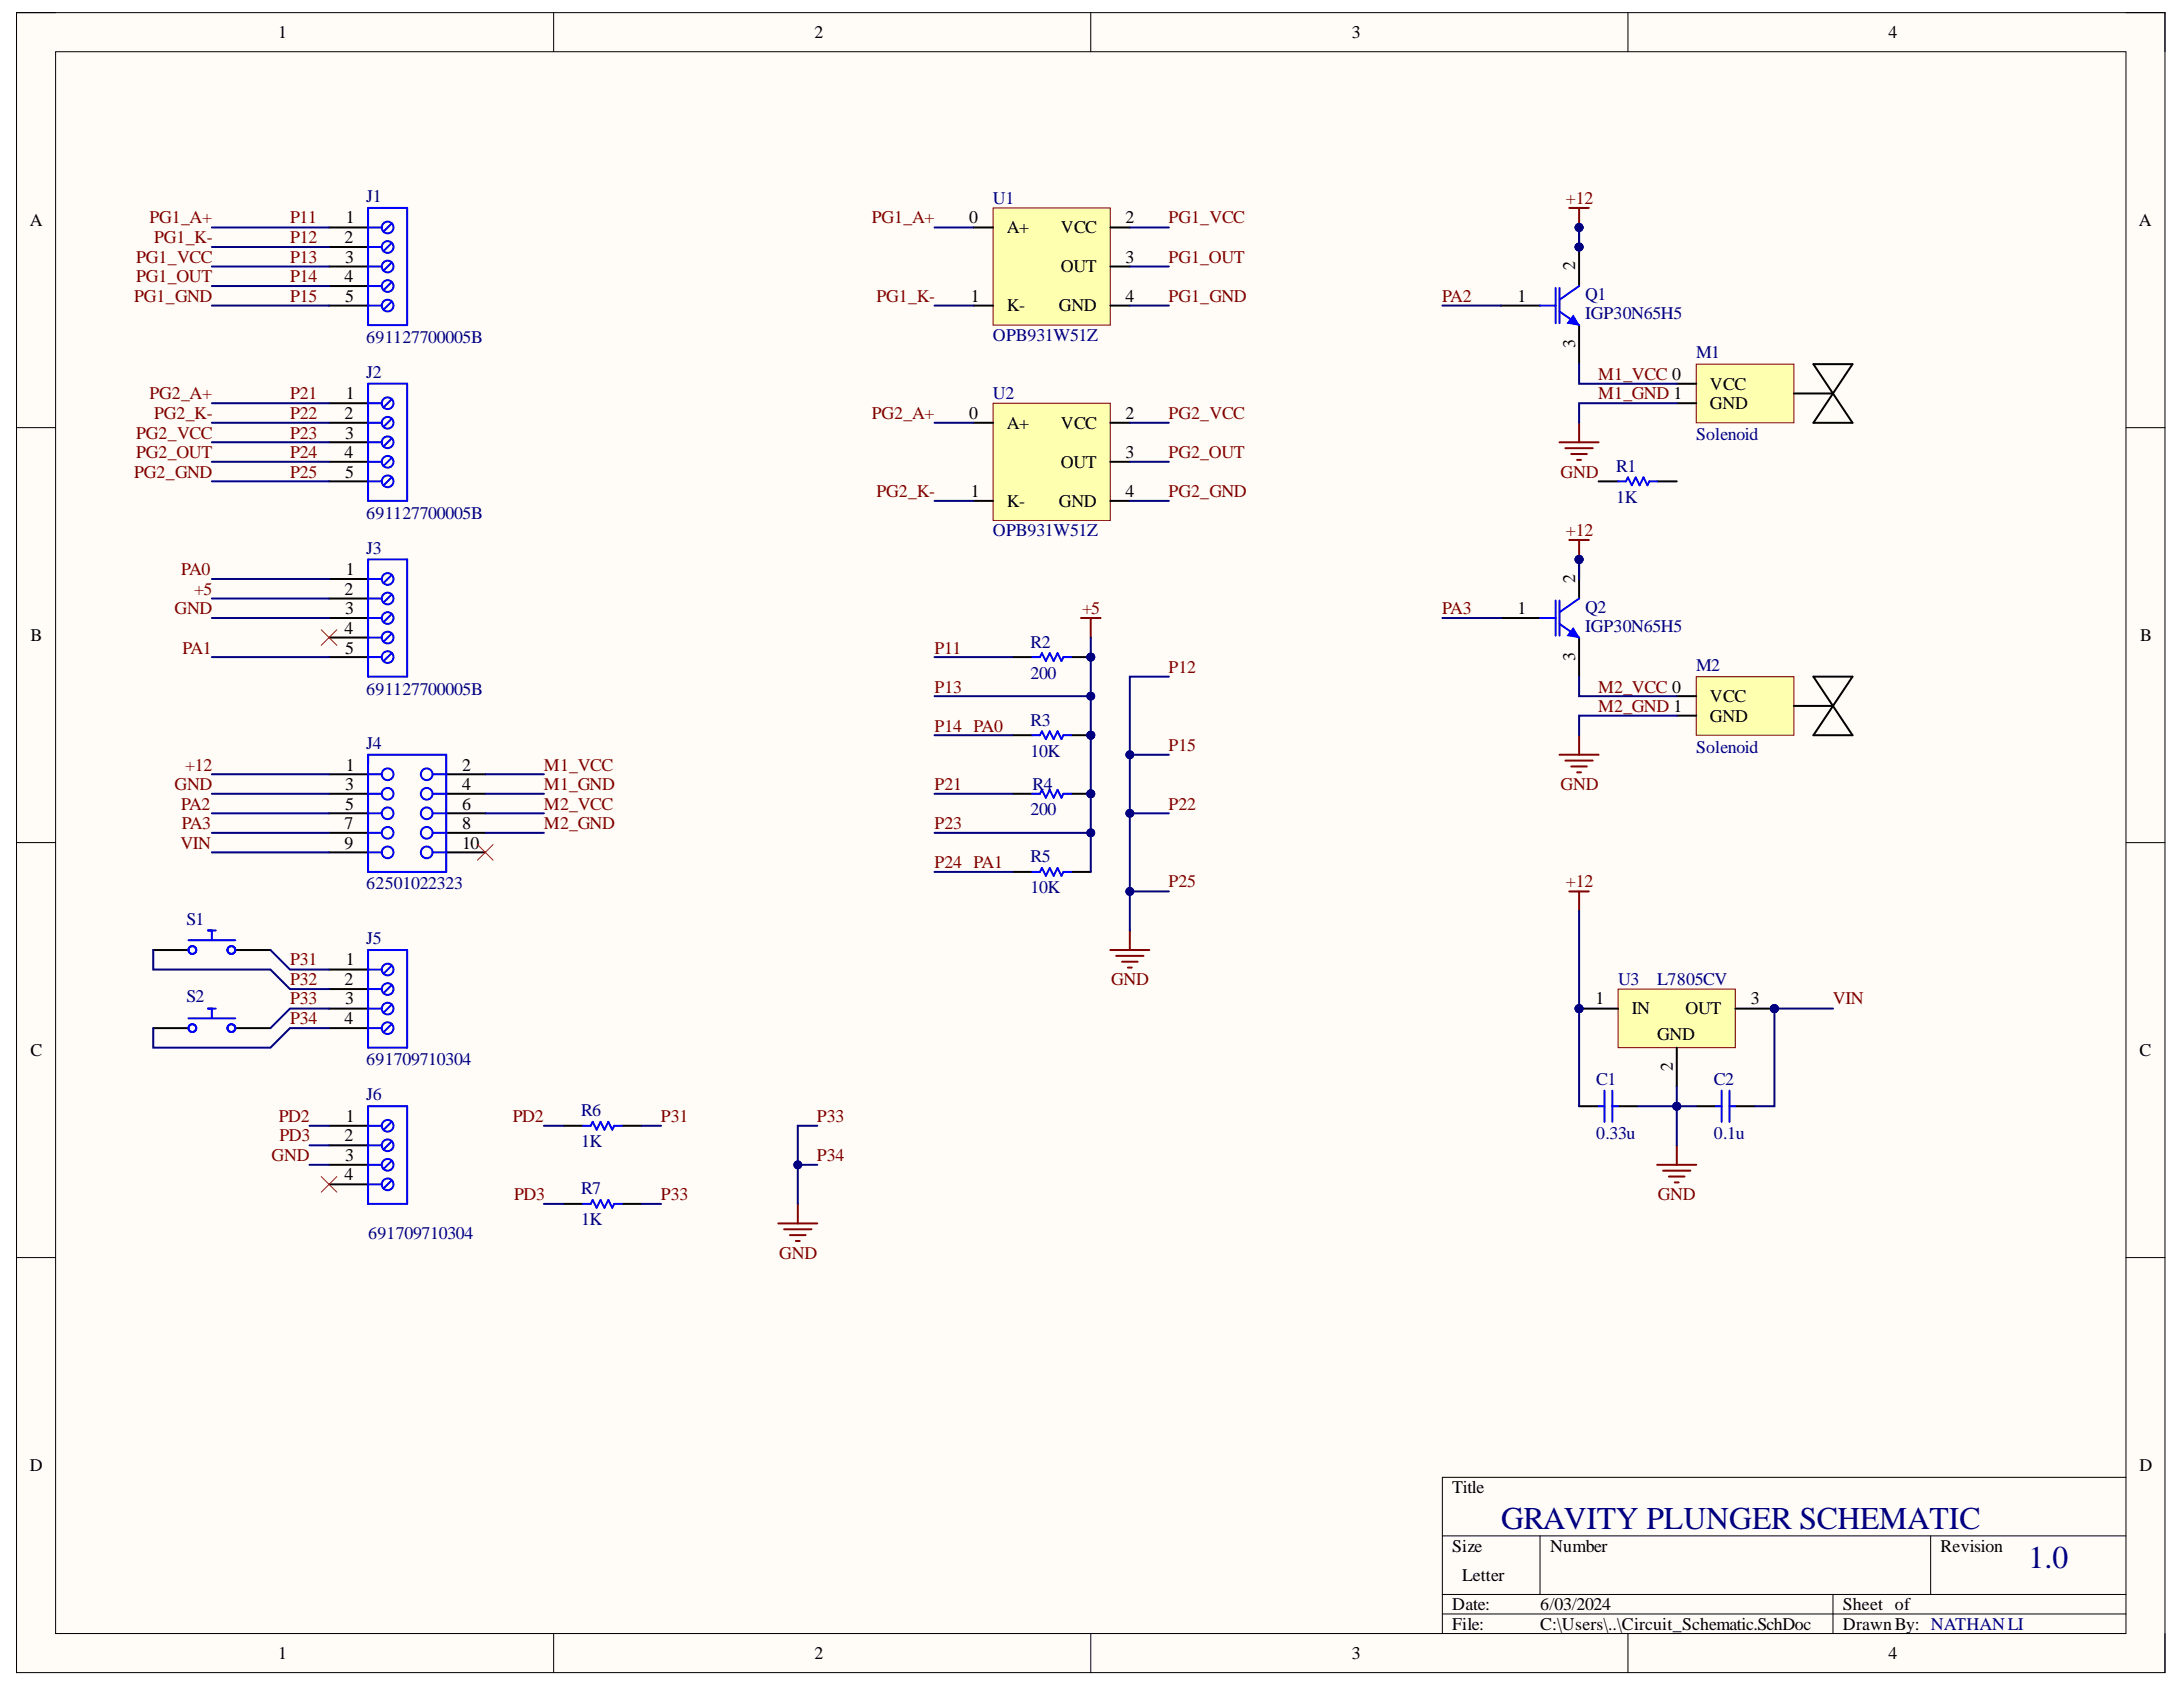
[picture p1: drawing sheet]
<svg xmlns="http://www.w3.org/2000/svg" width="279mm" height="216mm" viewBox="0 0 279 216" stroke-linecap="round" stroke-linejoin="round" font-family="sans-serif">
<defs><g id="words">
<g font-size="4.1" fill="#000080">
<text x="192.1" y="195.7">GRAVITY PLUNGER SCHEMATIC</text>
<text x="259.6" y="200.7">1.0</text>
</g>
<g font-size="2.3">
<text x="35.6" y="4.9">1</text>
<text x="104.2" y="4.9">2</text>
<text x="173" y="4.9">3</text>
<text x="241.7" y="4.9">4</text>
<text x="3.8" y="28.9">A</text>
<text x="44.2" y="28.6">1</text>
<text x="124" y="28.6">0</text>
<text x="128.8" y="29.8">A+</text>
<text x="135.8" y="29.8">VCC</text>
<text x="144.1" y="28.6">2</text>
<text x="273.8" y="28.9">A</text>
<text x="44.1" y="31.1">2</text>
<text x="44.2" y="33.7">3</text>
<text x="135.8" y="34.8">OUT</text>
<text x="144.1" y="33.7">3</text>
<text x="201.6" y="34.6" transform="rotate(-90 201.6 34.6)">2</text>
<text x="44.1" y="36.1">4</text>
<text x="44.2" y="38.6">5</text>
<text x="124.3" y="38.6">1</text>
<text x="128.8" y="39.8">K-</text>
<text x="135.5" y="39.8">GND</text>
<text x="144.1" y="38.6">4</text>
<text x="194.2" y="38.6">1</text>
<text x="201.6" y="44.6" transform="rotate(-90 201.6 44.6)">3</text>
<text x="44.1" y="53.6">2</text>
<text x="44.2" y="51.1">1</text>
<text x="124" y="53.6">0</text>
<text x="144.1" y="53.6">2</text>
<text x="218.9" y="49.9">VCC</text>
<text x="218.9" y="52.3">GND</text>
<text x="44.1" y="58.6">4</text>
<text x="44.2" y="56.2">3</text>
<text x="128.8" y="54.9">A+</text>
<text x="135.8" y="54.9">VCC</text>
<text x="135.8" y="59.9">OUT</text>
<text x="144.1" y="58.6">3</text>
<text x="44.2" y="61.1">5</text>
<text x="124.3" y="63.6">1</text>
<text x="128.8" y="64.9">K-</text>
<text x="135.5" y="64.9">GND</text>
<text x="144.1" y="63.6">4</text>
<text x="44.1" y="76.1">2</text>
<text x="44.2" y="73.6">1</text>
<text x="201.6" y="74.6" transform="rotate(-90 201.6 74.6)">2</text>
<text x="3.9" y="82">B</text>
<text x="44.1" y="81.1">4</text>
<text x="44.2" y="78.6">3</text>
<text x="44.2" y="83.6">5</text>
<text x="194.2" y="78.6">1</text>
<text x="273.9" y="82">B</text>
<text x="201.6" y="84.6" transform="rotate(-90 201.6 84.6)">3</text>
<text x="218.9" y="89.8">VCC</text>
<text x="218.9" y="92.4">GND</text>
<text x="44.2" y="101.1">3</text>
<text x="44.2" y="98.6">1</text>
<text x="59.1" y="101.1">4</text>
<text x="59.1" y="98.6">2</text>
<text x="44.1" y="106.1">7</text>
<text x="44.2" y="103.6">5</text>
<text x="59.1" y="103.6">6</text>
<text x="59.1" y="106.1">8</text>
<text x="44.1" y="108.6">9</text>
<text x="59.1" y="108.6">10</text>
<text x="44.2" y="123.6">1</text>
<text x="44.1" y="126.1">2</text>
<text x="44.1" y="131.1">4</text>
<text x="44.2" y="128.6">3</text>
<text x="204.2" y="128.6">1</text>
<text x="208.9" y="129.8">IN</text>
<text x="215.7" y="129.8">OUT</text>
<text x="224.1" y="128.6">3</text>
<text x="3.9" y="135.1">C</text>
<text x="212.1" y="133.1">GND</text>
<text x="214.1" y="137.1" transform="rotate(-90 214.1 137.1)">2</text>
<text x="273.8" y="135.1">C</text>
<text x="44.2" y="143.6">1</text>
<text x="44.1" y="146.1">2</text>
<text x="44.2" y="148.6">3</text>
<text x="44.1" y="151">4</text>
<text x="3.8" y="188.3">D</text>
<text x="185.9" y="191.1">Title</text>
<text x="273.8" y="188.3">D</text>
<text x="185.9" y="198.6">Size</text>
<text x="187.1" y="202.3">Letter</text>
<text x="198.4" y="198.6">Number</text>
<text x="248.4" y="198.6">Revision</text>
<text x="185.9" y="206">Date:</text>
<text x="185.9" y="208.6">File:</text>
<text x="197.1" y="206">6/03/2024</text>
<text x="197.1" y="208.6">C:\Users\..\Circuit_Schematic.SchDoc</text>
<text x="235.9" y="206">Sheet of</text>
<text x="235.9" y="208.6">DrawnBy: NATHANLI</text>
<text x="35.6" y="212.3">1</text>
<text x="104.2" y="212.3">2</text>
<text x="173" y="212.3">3</text>
<text x="241.7" y="212.3">4</text>
</g>
<g font-size="2.3" fill="#800000">
<text x="19.1" y="28.6">PG1_A+</text>
<text x="37.1" y="28.6">P11</text>
<text x="111.6" y="28.6">PG1_A+</text>
<text x="149.6" y="28.6">PG1_VCC</text>
<text x="200.4" y="26.1">+12</text>
<text x="17.4" y="33.7">PG1_VCC</text>
<text x="19.7" y="31.1">PG1_K-</text>
<text x="37.1" y="31.1">P12</text>
<text x="37.1" y="33.7">P13</text>
<text x="149.6" y="33.7">PG1_OUT</text>
<text x="17.2" y="38.6">PG1_GND</text>
<text x="17.4" y="36.1">PG1_OUT</text>
<text x="37.1" y="36.1">P14</text>
<text x="37.1" y="38.6">P15</text>
<text x="112.2" y="38.6">PG1_K-</text>
<text x="149.6" y="38.6">PG1_GND</text>
<text x="184.6" y="38.6">PA2</text>
<text x="19.1" y="51.1">PG2_A+</text>
<text x="19.7" y="53.6">PG2_K-</text>
<text x="37.1" y="51.1">P21</text>
<text x="37.1" y="53.6">P22</text>
<text x="111.6" y="53.6">PG2_A+</text>
<text x="149.6" y="53.6">PG2_VCC</text>
<text x="204.6" y="48.6">M1_VCC 0</text>
<text x="204.6" y="51.1">M1_GND 1</text>
<text x="17.4" y="56.2">PG2_VCC</text>
<text x="17.4" y="58.6">PG2_OUT</text>
<text x="37.1" y="56.2">P23</text>
<text x="37.1" y="58.6">P24</text>
<text x="149.6" y="58.6">PG2_OUT</text>
<text x="17.2" y="61.1">PG2_GND</text>
<text x="37.1" y="61.1">P25</text>
<text x="112.2" y="63.6">PG2_K-</text>
<text x="149.6" y="63.6">PG2_GND</text>
<text x="199.7" y="61.1">GND</text>
<text x="200.4" y="68.6">+12</text>
<text x="23.2" y="73.6">PA0</text>
<text x="24.9" y="76.1">+5</text>
<text x="22.3" y="78.6">GND</text>
<text x="23.3" y="83.6">PA1</text>
<text x="119.6" y="83.6">P11</text>
<text x="138.5" y="78.6">+5</text>
<text x="184.6" y="78.6">PA3</text>
<text x="119.6" y="88.6">P13</text>
<text x="149.6" y="86.1">P12</text>
<text x="204.6" y="88.6">M2_VCC 0</text>
<text x="119.6" y="93.6">P14 PA0</text>
<text x="204.6" y="91.1">M2_GND 1</text>
<text x="22.3" y="101.1">GND</text>
<text x="23.7" y="98.6">+12</text>
<text x="69.6" y="98.6">M1_VCC</text>
<text x="69.6" y="101.1">M1_GND</text>
<text x="119.6" y="101.1">P21</text>
<text x="149.6" y="96.1">P15</text>
<text x="199.7" y="101.1">GND</text>
<text x="23.2" y="103.6">PA2</text>
<text x="23.3" y="106.1">PA3</text>
<text x="69.6" y="103.6">M2_VCC</text>
<text x="69.6" y="106.1">M2_GND</text>
<text x="119.6" y="106.1">P23</text>
<text x="149.6" y="103.6">P22</text>
<text x="23.1" y="108.6">VIN</text>
<text x="119.6" y="111.1">P24 PA1</text>
<text x="149.6" y="113.6">P25</text>
<text x="200.4" y="113.6">+12</text>
<text x="37.1" y="123.6">P31</text>
<text x="37.1" y="126.1">P32</text>
<text x="37.1" y="128.6">P33</text>
<text x="37.1" y="131.1">P34</text>
<text x="142.2" y="126.1">GND</text>
<text x="234.6" y="128.6">VIN</text>
<text x="35.7" y="143.6">PD2</text>
<text x="65.6" y="143.6">PD2</text>
<text x="84.6" y="143.6">P31</text>
<text x="104.6" y="143.6">P33</text>
<text x="34.8" y="148.6">GND</text>
<text x="35.8" y="146.1">PD3</text>
<text x="104.6" y="148.6">P34</text>
<text x="65.8" y="153.6">PD3</text>
<text x="84.6" y="153.6">P33</text>
<text x="212.2" y="153.6">GND</text>
<text x="99.7" y="161.1">GND</text>
</g>
<g font-size="2.3" fill="#000080">
<text x="46.9" y="25.9">J1</text>
<text x="127.1" y="26.1">U1</text>
<text x="202.9" y="38.4">Q1</text>
<text x="202.9" y="40.8">IGP30N65H5</text>
<text x="46.9" y="43.9">691127700005B</text>
<text x="127.1" y="43.6">OPB931W51Z</text>
<text x="217.1" y="45.8">M1</text>
<text x="46.9" y="48.4">J2</text>
<text x="127.1" y="51.1">U2</text>
<text x="217.1" y="56.3">Solenoid</text>
<text x="206.8" y="64.4">1K</text>
<text x="206.8" y="60.4">R1</text>
<text x="46.9" y="66.4">691127700005B</text>
<text x="46.9" y="70.9">J3</text>
<text x="127.1" y="68.6">OPB931W51Z</text>
<text x="131.9" y="82.9">R2</text>
<text x="202.9" y="78.4">Q2</text>
<text x="202.9" y="80.8">IGP30N65H5</text>
<text x="46.9" y="88.9">691127700005B</text>
<text x="131.9" y="86.9">200</text>
<text x="217.1" y="85.8">M2</text>
<text x="46.9" y="95.8">J4</text>
<text x="131.9" y="92.9">R3</text>
<text x="131.9" y="96.8">10K</text>
<text x="132.1" y="101.1">R4</text>
<text x="217.1" y="96.3">Solenoid</text>
<text x="131.9" y="104.4">200</text>
<text x="46.9" y="113.8">62501022323</text>
<text x="131.9" y="110.4">R5</text>
<text x="23.9" y="118.3">S1</text>
<text x="131.9" y="114.3">10K</text>
<text x="46.9" y="120.9">J5</text>
<text x="23.9" y="128.3">S2</text>
<text x="207.1" y="126.1">U3</text>
<text x="212.1" y="126.1">L7805CV</text>
<text x="46.9" y="136.3">691709710304</text>
<text x="46.9" y="140.8">J6</text>
<text x="74.4" y="142.8">R6</text>
<text x="204.3" y="138.9">C1</text>
<text x="219.4" y="138.9">C2</text>
<text x="74.4" y="146.8">1K</text>
<text x="204.3" y="145.8">0.33u</text>
<text x="219.4" y="145.8">0.1u</text>
<text x="74.4" y="152.8">R7</text>
<text x="47.1" y="158.6">691709710304</text>
<text x="74.4" y="156.8">1K</text>
</g>
</g></defs>
<path d="M2.1 1.6h275v212.5h-275z" fill-rule="evenodd" fill="#fffcf8"/>
<path d="M2.1 1.6h275v212.5h-275z" fill="none" stroke="#000" stroke-width=".13"/>
<path d="M7.1 6.6h265v202.5h-265z" fill-rule="evenodd" fill="#fffcf8"/>
<g fill="none" stroke="#000" stroke-width=".13">
<path d="M2.1 1.6h5M7.1 6.6h265v202.5h-265zM70.9 1.6v5M139.6 1.6v5M208.4 1.6v5M272.1 1.6h5v5M2.1 54.7h5M272.1 54.7h5M2.1 107.8h5M272.1 107.8h5M2.1 160.9h5M272.1 160.9h5"/>
<path d="M184.6 196.6h87.5M197.1 196.6v7.5M247.1 196.6v7.5M272.1 189.1h-87.5v20M70.9 209.1v5M139.6 209.1v5M184.6 204.1h87.5M184.6 206.6h87.5M208.4 209.1v5M234.6 204.1v5M277.1 209.1v5"/>
</g>
<path d="M127.1 51.6h15v15h-15z" fill-rule="evenodd" fill="#ffffb0"/>
<path d="M127.1 51.6h15v15h-15z" fill="none" stroke="#800000" stroke-width=".13"/>
<path d="M124.6 54.1h2.5M142.1 54.1h2.5M142.1 59.1h2.5M124.6 64.1h2.5M142.1 64.1h2.5" fill="none" stroke="#000" stroke-width=".25"/>
<path d="M217.1 46.6h12.5v7.5h-12.5z" fill-rule="evenodd" fill="#ffffb0"/>
<path d="M217.1 46.6h12.5v7.5h-12.5z" fill="none" stroke="#800000" stroke-width=".13"/>
<path d="M214.6 49.1h2.5M214.6 51.6h2.5M229.6 50.4h5M232.1 46.6h5l-5 7.5h5z" fill="none" stroke="#000" stroke-width=".25"/>
<circle cx="202.1" cy="31.6" r=".5" fill="#000080"/>
<circle cx="202.1" cy="31.6" r=".5" fill="none" stroke="#000080" stroke-width=".13"/>
<path d="M192.1 39.1h5M202.1 31.6v5M202.1 41.6v5" fill="none" stroke="#000" stroke-width=".25"/>
<circle cx="202.1" cy="31.6" r=".5" fill="#000080"/>
<circle cx="202.1" cy="31.6" r=".5" fill="none" stroke="#000080" stroke-width=".13"/>
<path d="M199.6 39.9l2.5 1.7M199.6 36.9v4.5M202.1 36.6l-2.5 1.8" fill="none" stroke="#00f" stroke-width=".25"/>
<path d="M201.4 40.4l.7 1.2-1.5-.2z" fill="#00f"/>
<path d="M201.4 40.4l.7 1.2-1.5-.2z" fill="none" stroke="#00f" stroke-width=".13"/>
<path d="M197.1 39.1h2M199.1 36.9v4.5" fill="none" stroke="#00f" stroke-width=".25"/>
<path d="M200.8 26.6h2.6M202.1 26.6v2.5M199.6 56.6h5M200.4 57.4h3.5M201.1 58.1h2M201.9 58.9h.5M202.1 54.1v2.5" fill="none" stroke="#800000" stroke-width=".25"/>
<circle cx="202.1" cy="29.1" r=".5" fill="#000080"/>
<circle cx="202.1" cy="29.1" r=".5" fill="none" stroke="#000080" stroke-width=".13"/>
<path d="M217.1 86.6h12.5v7.5h-12.5z" fill-rule="evenodd" fill="#ffffb0"/>
<path d="M217.1 86.6h12.5v7.5h-12.5z" fill="none" stroke="#800000" stroke-width=".13"/>
<path d="M214.6 89.1h2.5M214.6 91.6h2.5M229.6 90.3h5M232.1 86.6h5l-5 7.5h5z" fill="none" stroke="#000" stroke-width=".25"/>
<circle cx="202.1" cy="71.6" r=".5" fill="#000080"/>
<circle cx="202.1" cy="71.6" r=".5" fill="none" stroke="#000080" stroke-width=".13"/>
<path d="M192.1 79.1h5M202.1 71.6v5M202.1 81.6v5" fill="none" stroke="#000" stroke-width=".25"/>
<circle cx="202.1" cy="71.6" r=".5" fill="#000080"/>
<circle cx="202.1" cy="71.6" r=".5" fill="none" stroke="#000080" stroke-width=".13"/>
<path d="M199.6 79.8l2.5 1.8M199.6 76.9v4.4M202.1 76.6l-2.5 1.8" fill="none" stroke="#00f" stroke-width=".25"/>
<path d="M201.4 80.4l.7 1.2-1.5-.3z" fill="#00f"/>
<path d="M201.4 80.4l.7 1.2-1.5-.3z" fill="none" stroke="#00f" stroke-width=".13"/>
<path d="M197.1 79.1h2M199.1 76.9v4.4" fill="none" stroke="#00f" stroke-width=".25"/>
<path d="M200.8 69.1h2.6M202.1 69.1v2.5M199.6 96.6h5M200.4 97.3h3.5M201.1 98.1h2M201.9 98.8h.5M202.1 94.1v2.5" fill="none" stroke="#800000" stroke-width=".25"/>
<circle cx="202.1" cy="71.6" r=".5" fill="#000080"/>
<circle cx="202.1" cy="71.6" r=".5" fill="none" stroke="#000080" stroke-width=".13"/>
<circle cx="202.1" cy="129.1" r=".5" fill="#000080"/>
<circle cx="202.1" cy="129.1" r=".5" fill="none" stroke="#000080" stroke-width=".13"/>
<circle cx="227.1" cy="129.1" r=".5" fill="#000080"/>
<circle cx="227.1" cy="129.1" r=".5" fill="none" stroke="#000080" stroke-width=".13"/>
<path d="M207.1 126.6h15v7.5h-15z" fill-rule="evenodd" fill="#ffffb0"/>
<path d="M207.1 126.6h15v7.5h-15z" fill="none" stroke="#800000" stroke-width=".13"/>
<path d="M202.1 129.1h5" fill="none" stroke="#000" stroke-width=".25"/>
<circle cx="202.1" cy="129.1" r=".5" fill="#000080"/>
<circle cx="202.1" cy="129.1" r=".5" fill="none" stroke="#000080" stroke-width=".13"/>
<path d="M214.6 134.1v5M222.1 129.1h5" fill="none" stroke="#000" stroke-width=".25"/>
<circle cx="227.1" cy="129.1" r=".5" fill="#000080"/>
<circle cx="227.1" cy="129.1" r=".5" fill="none" stroke="#000080" stroke-width=".13"/>
<path d="M138.4 79.1h2.5M139.6 79.1v2.5M200.8 114.1h2.6M202.1 114.1v2.5M212.1 149.1h5M212.9 149.8h3.5M213.6 150.6h2M214.4 151.3h.4M214.6 146.6v2.5" fill="none" stroke="#800000" stroke-width=".25"/>
<path d="M42.1 51.6h5M42.1 54.1h5M42.1 56.6h5M42.1 59.1h5M42.1 61.6h5M202.1 141.6h2.5M207.1 141.6h2.5M217.1 141.6h2.5M222.1 141.6h2.5" fill="none" stroke="#000" stroke-width=".25"/>
<g fill="none" stroke="#00f" stroke-width=".25">
<path d="M47.1 51.6h1.8M47.1 54.1h1.8M47.1 56.6h1.8M47.1 59.1h1.8M47.1 49.1h5v15h-5zM50.1 51.1l-1 1M50.1 53.6l-1 1M50.1 56.1l-1 1M50.1 58.6l-1 1M47.1 61.6h1.8M50.1 61.1l-1 1M205.4 139.6v4"/>
<path d="M206.4 139.6v4M220.3 139.6v4M221.4 139.6v4M204.6 141.6h.8M206.4 141.6h.7M219.6 141.6h.7M221.4 141.6h.7"/>
<circle cx="49.6" cy="56.6" r=".75"/>
<circle cx="49.6" cy="51.6" r=".75"/>
<circle cx="49.6" cy="54.1" r=".75"/>
<circle cx="49.6" cy="59.1" r=".75"/>
<circle cx="49.6" cy="61.6" r=".75"/>
</g>
<path d="M127.1 26.6h15v15h-15z" fill-rule="evenodd" fill="#ffffb0"/>
<path d="M127.1 26.6h15v15h-15z" fill="none" stroke="#800000" stroke-width=".13"/>
<path d="M42.1 29.1h5M42.1 39.1h5M42.1 34.1h5M42.1 31.6h5M42.1 36.6h5M124.6 29.1h2.5M124.6 39.1h2.5M142.1 29.1h2.5M142.1 39.1h2.5M142.1 34.1h2.5" fill="none" stroke="#000" stroke-width=".25"/>
<g fill="none" stroke="#00f" stroke-width=".25">
<path d="M47.1 29.1h1.8M47.1 31.6h1.8M47.1 34.1h1.8M47.1 36.6h1.8M47.1 26.6h5v15h-5zM47.1 39.1h1.8M50.1 28.6l-1 1M50.1 31.1l-1 1M50.1 33.6l-1 1M50.1 36.1l-1 1M50.1 38.6l-1 1"/>
<circle cx="49.6" cy="34.1" r=".75"/>
<circle cx="49.6" cy="39.1" r=".75"/>
<circle cx="49.6" cy="29.1" r=".75"/>
<circle cx="49.6" cy="31.6" r=".75"/>
<circle cx="49.6" cy="36.6" r=".75"/>
</g>
<circle cx="139.6" cy="84.1" r=".5" fill="#000080"/>
<circle cx="139.6" cy="84.1" r=".5" fill="none" stroke="#000080" stroke-width=".13"/>
<path d="M137.1 84.1h2.5" fill="none" stroke="#000" stroke-width=".25"/>
<circle cx="139.6" cy="84.1" r=".5" fill="#000080"/>
<circle cx="139.6" cy="84.1" r=".5" fill="none" stroke="#000080" stroke-width=".13"/>
<path d="M129.6 84.1h2.5" fill="none" stroke="#000" stroke-width=".25"/>
<path d="M132.1 84.1h1l.3-.5 .5 1 .5-1 .5 1 .5-1 .5 1 .2-.5h1" fill="none" stroke="#00f" stroke-width=".25"/>
<circle cx="139.6" cy="94.1" r=".5" fill="#000080"/>
<circle cx="139.6" cy="94.1" r=".5" fill="none" stroke="#000080" stroke-width=".13"/>
<path d="M137.1 94.1h2.5" fill="none" stroke="#000" stroke-width=".25"/>
<circle cx="139.6" cy="94.1" r=".5" fill="#000080"/>
<circle cx="139.6" cy="94.1" r=".5" fill="none" stroke="#000080" stroke-width=".13"/>
<path d="M129.6 94.1h2.5" fill="none" stroke="#000" stroke-width=".25"/>
<path d="M132.1 94.1h1l.3-.5 .5 1 .5-1 .5 1 .5-1 .5 1 .2-.5h1" fill="none" stroke="#00f" stroke-width=".25"/>
<path d="M144.6 119.1v2.5M142.1 121.6h5M142.9 122.3h3.5M143.6 123.1h2M144.4 123.8h.5" fill="none" stroke="#800000" stroke-width=".25"/>
<circle cx="139.6" cy="101.6" r=".5" fill="#000080"/>
<circle cx="139.6" cy="101.6" r=".5" fill="none" stroke="#000080" stroke-width=".13"/>
<path d="M137.1 101.6h2.5" fill="none" stroke="#000" stroke-width=".25"/>
<circle cx="139.6" cy="101.6" r=".5" fill="#000080"/>
<circle cx="139.6" cy="101.6" r=".5" fill="none" stroke="#000080" stroke-width=".13"/>
<g fill="none" stroke="#000" stroke-width=".25">
<path d="M42.1 74.1h5M42.1 76.6h5M42.1 79.1h5M204.6 61.6h2.5M212.1 61.6h2.5M42.1 81.6h5M42.1 84.1h5M42.1 99.1h5M57.1 99.1h5M42.1 101.6h5M42.1 104.1h5M42.1 106.6h5"/>
<path d="M42.1 109.1h5M57.1 101.6h5M57.1 104.1h5M57.1 106.6h5M57.1 109.1h5M129.6 101.6h2.5M129.6 111.6h2.5M137.1 111.6h2.5M19.6 131.6h4.5M19.6 121.6h4.5M30.1 131.6h4.5M30.1 121.6h4.5"/>
<path d="M42.1 124.1h5M42.1 126.6h5M42.1 129.1h5M42.1 131.6h5M42.1 144.1h5M42.1 146.6h5M42.1 149.1h5M42.1 151.6h5M72.1 144.1h2.5M79.6 144.1h2.5"/>
</g>
<g fill="none" stroke="#00f" stroke-width=".25">
<path d="M47.1 74.1h1.8M47.1 76.6h1.8M47.1 79.1h1.8M47.1 71.6h5v15h-5zM50.1 73.6l-1 1M50.1 76.1l-1 1M50.1 78.6l-1 1M207.1 61.6h1l.3-.5 .5 1 .5-1 .4 1 .6-1 .5 1 .2-.5h1M47.1 96.6h10v15h-10zM47.1 81.6h1.8M47.1 84.1h1.8M47.1 99.1h1.8"/>
<path d="M50.1 81.1l-1 1M50.1 83.6l-1 1M55.4 99.1h1.7M26.6 119.1h1M27.1 119.1v1.2M47.1 101.6h1.8M47.1 104.1h1.8M47.1 106.6h1.8M47.1 109.1h1.8M55.4 101.6h1.7M55.4 104.1h1.7M55.4 106.6h1.7"/>
<path d="M55.4 109.1h1.7M132.1 101.6h1l.3-.5 .5 1 .5-1 .5 1 .5-1 .5 1 .2-.5h1M132.1 111.6h1l.3-.5 .5 1 .5-1 .5 1 .5-1 .5 1 .2-.5h1M24.1 130.3h6M24.1 120.3h6M26.6 129.1h1M27.1 129.1v1.2M47.1 121.6h5v12.5h-5zM47.1 124.1h1.8M47.1 126.6h1.8M47.1 129.1h1.8M47.1 131.6h1.8"/>
<path d="M50.1 123.5l-1 1.1M50.1 126.1l-1 1M50.1 128.6l-1 1M50.1 131.1l-1 1M47.1 141.6h5v12.5h-5zM47.1 144.1h1.8M47.1 146.6h1.8M47.1 149.1h1.8M47.1 151.6h1.8M50.1 143.5l-1 1.1M50.1 146l-1 1.1M50.1 148.5l-1 1.1"/>
<path d="M50.1 151l-1 1.1M74.6 144.1h1l.3-.5 .5 1 .5-1 .5 1 .5-1 .5 1 .2-.5h1"/>
<circle cx="49.6" cy="79.1" r=".75"/>
<circle cx="49.6" cy="74.1" r=".75"/>
<circle cx="49.6" cy="76.6" r=".75"/>
<circle cx="49.6" cy="84.1" r=".75"/>
<circle cx="49.6" cy="99.1" r=".75"/>
<circle cx="49.6" cy="81.6" r=".75"/>
<circle cx="54.6" cy="99.1" r=".75"/>
<circle cx="49.6" cy="101.6" r=".75"/>
<circle cx="49.6" cy="106.6" r=".75"/>
<circle cx="49.6" cy="109.1" r=".75"/>
<circle cx="49.6" cy="104.1" r=".75"/>
<circle cx="54.6" cy="101.6" r=".75"/>
<circle cx="54.6" cy="106.6" r=".75"/>
<circle cx="54.6" cy="109.1" r=".75"/>
<circle cx="54.6" cy="104.1" r=".75"/>
<circle cx="24.6" cy="131.6" r=".5"/>
<circle cx="24.6" cy="121.6" r=".5"/>
<circle cx="29.6" cy="121.6" r=".5"/>
<circle cx="29.6" cy="131.6" r=".5"/>
<circle cx="49.6" cy="124.1" r=".75"/>
<circle cx="49.6" cy="129.1" r=".75"/>
<circle cx="49.6" cy="131.6" r=".75"/>
<circle cx="49.6" cy="126.6" r=".75"/>
<circle cx="49.6" cy="146.6" r=".75"/>
<circle cx="49.6" cy="151.6" r=".75"/>
<circle cx="49.6" cy="144.1" r=".75"/>
<circle cx="49.6" cy="149.1" r=".75"/>
</g>
<path d="M41.1 80.6l2 2M43.1 80.6l-2 2M61.1 108.1l2 2M63.1 108.1l-2 2" fill="none" stroke="#f00" stroke-width=".13"/>
<path d="M99.6 156.6h5M100.4 157.3h3.5M101.1 158.1h2M101.9 158.8h.5M102.1 154.1v2.5" fill="none" stroke="#800000" stroke-width=".25"/>
<path d="M184.6 39.1h7.5M202.1 29.1v2.5M214.6 51.6h-12.5v2.5" fill="none" stroke="#000080" stroke-width=".25"/>
<circle cx="202.1" cy="31.6" r=".5" fill="#000080"/>
<circle cx="202.1" cy="31.6" r=".5" fill="none" stroke="#000080" stroke-width=".13"/>
<circle cx="202.1" cy="29.1" r=".5" fill="#000080"/>
<circle cx="202.1" cy="29.1" r=".5" fill="none" stroke="#000080" stroke-width=".13"/>
<path d="M202.1 46.6v2.5h12.5M184.6 79.1h7.5M202.1 71.6v2.5M214.6 91.6h-12.5v2.5" fill="none" stroke="#000080" stroke-width=".25"/>
<circle cx="202.1" cy="71.6" r=".5" fill="#000080"/>
<circle cx="202.1" cy="71.6" r=".5" fill="none" stroke="#000080" stroke-width=".13"/>
<path d="M202.1 29.1v2.5M202.1 86.6v2.5h12.5" fill="none" stroke="#000080" stroke-width=".25"/>
<circle cx="202.1" cy="29.1" r=".5" fill="#000080"/>
<circle cx="202.1" cy="29.1" r=".5" fill="none" stroke="#000080" stroke-width=".13"/>
<circle cx="202.1" cy="31.6" r=".5" fill="#000080"/>
<circle cx="202.1" cy="31.6" r=".5" fill="none" stroke="#000080" stroke-width=".13"/>
<path d="M202.1 116.6v12.5" fill="none" stroke="#000080" stroke-width=".25"/>
<circle cx="202.1" cy="129.1" r=".5" fill="#000080"/>
<circle cx="202.1" cy="129.1" r=".5" fill="none" stroke="#000080" stroke-width=".13"/>
<path d="M202.1 129.1v12.5" fill="none" stroke="#000080" stroke-width=".25"/>
<circle cx="202.1" cy="129.1" r=".5" fill="#000080"/>
<circle cx="202.1" cy="129.1" r=".5" fill="none" stroke="#000080" stroke-width=".13"/>
<path d="M209.6 141.6h5" fill="none" stroke="#000080" stroke-width=".25"/>
<circle cx="214.6" cy="141.6" r=".5" fill="#000080"/>
<circle cx="214.6" cy="141.6" r=".5" fill="none" stroke="#000080" stroke-width=".13"/>
<path d="M227.1 129.1v12.5h-2.5" fill="none" stroke="#000080" stroke-width=".25"/>
<circle cx="227.1" cy="129.1" r=".5" fill="#000080"/>
<circle cx="227.1" cy="129.1" r=".5" fill="none" stroke="#000080" stroke-width=".13"/>
<path d="M214.6 141.6h2.5" fill="none" stroke="#000080" stroke-width=".25"/>
<circle cx="214.6" cy="141.6" r=".5" fill="#000080"/>
<circle cx="214.6" cy="141.6" r=".5" fill="none" stroke="#000080" stroke-width=".13"/>
<path d="M227.1 129.1h7.5" fill="none" stroke="#000080" stroke-width=".25"/>
<circle cx="227.1" cy="129.1" r=".5" fill="#000080"/>
<circle cx="227.1" cy="129.1" r=".5" fill="none" stroke="#000080" stroke-width=".13"/>
<g fill="none" stroke="#000080" stroke-width=".25">
<path d="M27.1 29.1h15M27.1 39.1h15M27.1 34.1h15M27.1 31.6h15M27.1 36.6h15M119.6 29.1h5M119.6 39.1h5M144.6 29.1h5M144.6 39.1h5M144.6 34.1h5M27.1 54.1h15M27.1 59.1h15"/>
<path d="M27.1 51.6h15M27.1 56.6h15M119.6 54.1h5M144.6 54.1h5M144.6 59.1h5M27.1 61.6h15M119.6 64.1h5M144.6 64.1h5M119.6 84.1h10M119.6 94.1h10M119.6 101.6h10M119.6 111.6h10"/>
<path d="M144.6 104.1h5"/>
</g>
<circle cx="144.6" cy="104.1" r=".5" fill="#000080"/>
<circle cx="144.6" cy="104.1" r=".5" fill="none" stroke="#000080" stroke-width=".13"/>
<path d="M119.6 89.1h20" fill="none" stroke="#000080" stroke-width=".25"/>
<circle cx="139.6" cy="89.1" r=".5" fill="#000080"/>
<circle cx="139.6" cy="89.1" r=".5" fill="none" stroke="#000080" stroke-width=".13"/>
<path d="M119.6 106.6h20" fill="none" stroke="#000080" stroke-width=".25"/>
<circle cx="139.6" cy="106.6" r=".5" fill="#000080"/>
<circle cx="139.6" cy="106.6" r=".5" fill="none" stroke="#000080" stroke-width=".13"/>
<path d="M144.6 96.6h5" fill="none" stroke="#000080" stroke-width=".25"/>
<circle cx="144.6" cy="96.6" r=".5" fill="#000080"/>
<circle cx="144.6" cy="96.6" r=".5" fill="none" stroke="#000080" stroke-width=".13"/>
<path d="M144.6 114.1h5" fill="none" stroke="#000080" stroke-width=".25"/>
<circle cx="144.6" cy="114.1" r=".5" fill="#000080"/>
<circle cx="144.6" cy="114.1" r=".5" fill="none" stroke="#000080" stroke-width=".13"/>
<path d="M27.1 74.1h15M27.1 76.6h15M27.1 79.1h15M27.1 84.1h15M139.6 94.1v17.5" fill="none" stroke="#000080" stroke-width=".25"/>
<circle cx="139.6" cy="94.1" r=".5" fill="#000080"/>
<circle cx="139.6" cy="94.1" r=".5" fill="none" stroke="#000080" stroke-width=".13"/>
<circle cx="139.6" cy="101.6" r=".5" fill="#000080"/>
<circle cx="139.6" cy="101.6" r=".5" fill="none" stroke="#000080" stroke-width=".13"/>
<circle cx="139.6" cy="106.6" r=".5" fill="#000080"/>
<circle cx="139.6" cy="106.6" r=".5" fill="none" stroke="#000080" stroke-width=".13"/>
<path d="M214.6 139.1v7.5" fill="none" stroke="#000080" stroke-width=".25"/>
<circle cx="214.6" cy="141.6" r=".5" fill="#000080"/>
<circle cx="214.6" cy="141.6" r=".5" fill="none" stroke="#000080" stroke-width=".13"/>
<g fill="none" stroke="#000080" stroke-width=".25">
<path d="M27.1 99.1h15M62.1 99.1h7.5M139.6 81.6v12.5M27.1 101.6h15M27.1 104.1h15M27.1 106.6h15M27.1 109.1h15M62.1 101.6h7.5M62.1 104.1h7.5M62.1 106.6h7.5M19.6 131.6v2.5h15l2.5-2.5h5M19.6 121.6v2.5h15l2.5 2.5h5"/>
<path d="M34.6 121.6l2.5 2.5h5M42.1 129.1h-5l-2.5 2.5M39.6 144.1h2.5M39.6 146.6h2.5M39.6 149.1h2.5"/>
</g>
<circle cx="139.6" cy="84.1" r=".5" fill="#000080"/>
<circle cx="139.6" cy="84.1" r=".5" fill="none" stroke="#000080" stroke-width=".13"/>
<circle cx="139.6" cy="89.1" r=".5" fill="#000080"/>
<circle cx="139.6" cy="89.1" r=".5" fill="none" stroke="#000080" stroke-width=".13"/>
<circle cx="139.6" cy="94.1" r=".5" fill="#000080"/>
<circle cx="139.6" cy="94.1" r=".5" fill="none" stroke="#000080" stroke-width=".13"/>
<path d="M102.1 149.1h2.5" fill="none" stroke="#000080" stroke-width=".25"/>
<circle cx="102.1" cy="149.1" r=".5" fill="#000080"/>
<circle cx="102.1" cy="149.1" r=".5" fill="none" stroke="#000080" stroke-width=".13"/>
<path d="M149.6 86.6h-5v32.5" fill="none" stroke="#000080" stroke-width=".25"/>
<circle cx="144.6" cy="114.1" r=".5" fill="#000080"/>
<circle cx="144.6" cy="114.1" r=".5" fill="none" stroke="#000080" stroke-width=".13"/>
<circle cx="144.6" cy="104.1" r=".5" fill="#000080"/>
<circle cx="144.6" cy="104.1" r=".5" fill="none" stroke="#000080" stroke-width=".13"/>
<circle cx="144.6" cy="96.6" r=".5" fill="#000080"/>
<circle cx="144.6" cy="96.6" r=".5" fill="none" stroke="#000080" stroke-width=".13"/>
<path d="M104.6 144.1h-2.5v10" fill="none" stroke="#000080" stroke-width=".25"/>
<circle cx="102.1" cy="149.1" r=".5" fill="#000080"/>
<circle cx="102.1" cy="149.1" r=".5" fill="none" stroke="#000080" stroke-width=".13"/>
<path d="M69.6 144.1h2.5M69.6 154.1h2.5M82.1 144.1h2.5M82.1 154.1h2.5" fill="none" stroke="#000080" stroke-width=".25"/>
<path d="M72.1 154.1h2.5M79.6 154.1h2.5" fill="none" stroke="#000" stroke-width=".25"/>
<path d="M74.6 154.1h1l.3-.5 .5 1 .5-1 .5 1 .5-1 .5 1 .2-.5h1" fill="none" stroke="#00f" stroke-width=".25"/>
<path d="M41.1 150.6l2 2M43.1 150.6l-2 2" fill="none" stroke="#f00" stroke-width=".13"/>
<use href="#words"/>
</svg>
